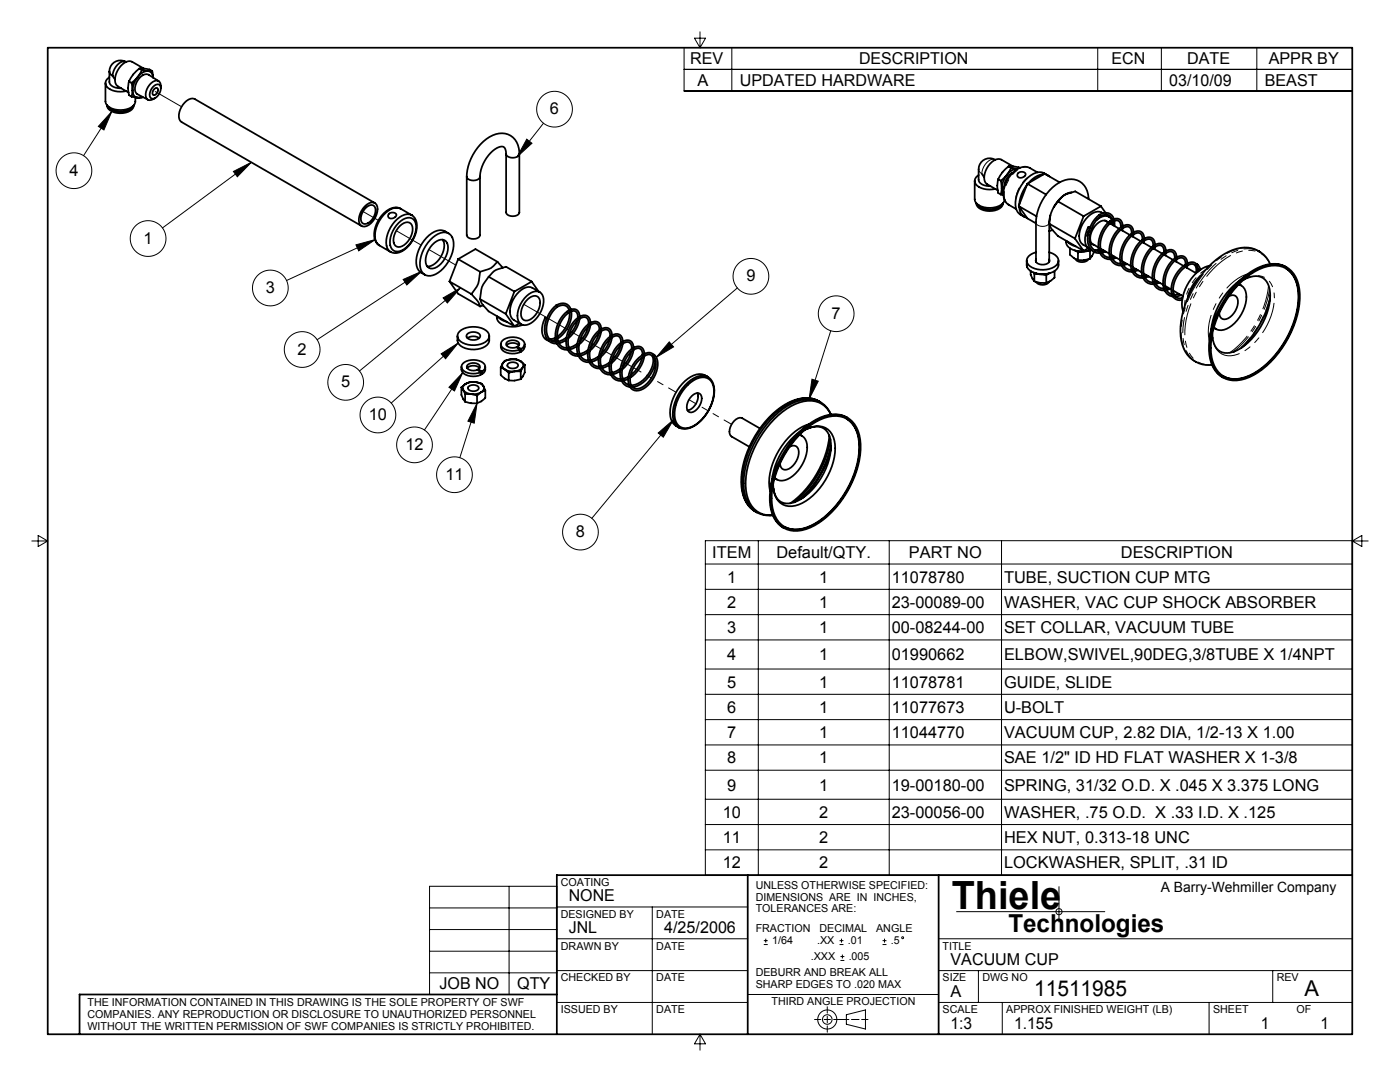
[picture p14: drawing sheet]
<svg xmlns="http://www.w3.org/2000/svg" width="279mm" height="216mm" viewBox="0 0 279 216" stroke-linecap="round" stroke-linejoin="round" font-family="sans-serif">
<defs><g id="words">
<text font-size="7.8" x="190" y="181.4">Thiele</text>
<text font-size="4.9" x="201.2" y="185.9">Technologies</text>
<g font-size="4.4">
<text x="206.4" y="198.8">11511985</text>
<text x="260.3" y="198.8">A</text>
</g>
<g font-size="3.3">
<text x="137.7" y="12.8">REV</text>
<text x="139.2" y="17.1">A</text>
<text x="147.6" y="17.1">UPDATED HARDWARE</text>
<text x="171.4" y="12.8">DESCRIPTION</text>
<text x="221.8" y="12.8">ECN</text>
<text x="233.4" y="17.1">03/10/09</text>
<text x="236.9" y="12.8">DATE</text>
<text x="252.4" y="17.1">BEAST</text>
<text x="253.2" y="12.8">APPR BY</text>
<text x="109.8" y="22.8">6</text>
<text x="13.9" y="35.1">4</text>
<text x="28.6" y="48.6">1</text>
<text x="53" y="58.5">3</text>
<text x="149" y="56.2">9</text>
<text x="166" y="63.6">7</text>
<text x="59.4" y="70.8">2</text>
<text x="68.1" y="77.3">5</text>
<text x="73.6" y="83.8">10</text>
<text x="80.9" y="89.8">12</text>
<text x="88.9" y="95.8">11</text>
<text x="114.9" y="107.2">8</text>
<text x="142.1" y="111.4">ITEM</text>
<text x="154.9" y="111.4">Default/QTY.</text>
<text x="181.4" y="111.4">PART NO</text>
<text x="223.7" y="111.4">DESCRIPTION</text>
<text x="145.1" y="116.2">1</text>
<text x="163.5" y="116.2">1</text>
<text x="178" y="116.2">11078780</text>
<text x="200.4" y="116.2">TUBE, SUCTION CUP MTG</text>
<text x="145.1" y="121.3">2</text>
<text x="163.5" y="121.3">1</text>
<text x="178" y="121.3">23-00089-00</text>
<text x="200.4" y="121.3">WASHER, VAC CUP SHOCK ABSORBER</text>
<text x="145.1" y="126.3">3</text>
<text x="145.1" y="131.8">4</text>
<text x="163.5" y="126.3">1</text>
<text x="163.5" y="131.8">1</text>
<text x="178" y="126.3">00-08244-00</text>
<text x="178" y="131.8">01990662</text>
<text x="200.4" y="126.3">SET COLLAR, VACUUM TUBE</text>
<text x="200.4" y="131.8">ELBOW,SWIVEL,90DEG,3/8TUBE X 1/4NPT</text>
<text x="145.1" y="137.2">5</text>
<text x="163.5" y="137.2">1</text>
<text x="178" y="137.2">11078781</text>
<text x="200.4" y="137.2">GUIDE, SLIDE</text>
<text x="145.1" y="142.2">6</text>
<text x="163.5" y="142.2">1</text>
<text x="178" y="142.2">11077673</text>
<text x="200.4" y="142.2">U-BOLT</text>
<text x="145.1" y="147.3">7</text>
<text x="163.5" y="147.3">1</text>
<text x="178" y="147.3">11044770</text>
<text x="200.4" y="147.3">VACUUM CUP, 2.82 DIA, 1/2-13 X 1.00</text>
<text x="145.1" y="152.3">8</text>
<text x="163.5" y="152.3">1</text>
<text x="200.4" y="152.3">SAE 1/2&quot; ID HD FLAT WASHER X 1-3/8</text>
<text x="145.1" y="157.7">9</text>
<text x="163.5" y="157.7">1</text>
<text x="178" y="157.7">19-00180-00</text>
<text x="200.4" y="157.7">SPRING, 31/32 O.D. X .045 X 3.375 LONG</text>
<text x="144.2" y="163.2">10</text>
<text x="163.5" y="163.2">2</text>
<text x="178" y="163.2">23-00056-00</text>
<text x="200.4" y="163.2">WASHER, .75 O.D. X .33 I.D. X .125</text>
<text x="144.2" y="168.2">11</text>
<text x="144.2" y="173.3">12</text>
<text x="163.5" y="168.2">2</text>
<text x="163.5" y="173.3">2</text>
<text x="200.4" y="168.2">HEX NUT, 0.313-18 UNC</text>
<text x="200.4" y="173.3">LOCKWASHER, SPLIT, .31 ID</text>
<text x="113.5" y="179.8">NONE</text>
<text x="113.5" y="186.2">JNL</text>
<text x="132.6" y="186.2">4/25/2006</text>
<text x="87.7" y="197.4">JOB NO</text>
<text x="103.2" y="197.4">QTY</text>
<text x="189.7" y="192.5">VACUUM CUP</text>
<text x="189.7" y="198.9">A</text>
<text x="189.7" y="205.2">1:3</text>
<text x="202.4" y="205.2">1.155</text>
<text x="251.6" y="205.2">1</text>
<text x="263.5" y="205.2">1</text>
</g>
<text font-size="2.8" x="231.7" y="178">A Barry-Wehmiller Company</text>
<g font-size="2.2">
<text x="111.9" y="176.8">COATING</text>
<text x="150.8" y="177.3">UNLESS OTHERWISE SPECIFIED:</text>
<text x="150.8" y="179.7">DIMENSIONS ARE IN INCHES,</text>
<text x="111.9" y="183.1">DESIGNED BY</text>
<text x="131" y="183.1">DATE</text>
<text x="150.8" y="182.1">TOLERANCES ARE:</text>
<text x="111.9" y="189.5">DRAWN BY</text>
<text x="131" y="189.5">DATE</text>
<text x="150.8" y="186">FRACTION</text>
<text x="154.1" y="188.4">1/64</text>
<text x="161.8" y="191.6">.XXX</text>
<text x="163.1" y="188.4">.XX</text>
<text x="163.5" y="186">DECIMAL</text>
<text x="169.2" y="188.4">.01</text>
<text x="169.4" y="191.6">.005</text>
<text x="174.9" y="186">ANGLE</text>
<text x="177.8" y="188.4">.5</text>
<text x="188.1" y="189.5">TITLE</text>
<text x="111.9" y="195.8">CHECKED BY</text>
<text x="131" y="195.8">DATE</text>
<text x="150.8" y="194.8">DEBURR AND BREAK ALL</text>
<text x="150.8" y="197.2">SHARP EDGES TO .020 MAX</text>
<text x="188.1" y="195.8">SIZE</text>
<text x="196.1" y="195.8">DWG NO</text>
<text x="254.8" y="195.8">REV</text>
<text x="17.5" y="200.7">THE INFORMATION CONTAINED IN THIS DRAWING IS THE SOLE PROPERTY OF SWF</text>
<text x="17.5" y="203.1">COMPANIES. ANY REPRODUCTION OR DISCLOSURE TO UNAUTHORIZED PERSONNEL</text>
<text x="111.9" y="202.2">ISSUED BY</text>
<text x="131" y="202.2">DATE</text>
<text x="154" y="200.6">THIRD ANGLE PROJECTION</text>
<text x="188.1" y="202.2">SCALE</text>
<text x="200.8" y="202.2">APPROX FINISHED WEIGHT (LB)</text>
<text x="242.1" y="202.2">SHEET</text>
<text x="258.8" y="202.2">OF</text>
<text x="17.5" y="205.5">WITHOUT THE WRITTEN PERMISSION OF SWF COMPANIES IS STRICTLY PROHIBITED.</text>
</g>
</g></defs>
<g fill="none" stroke="#000" stroke-width=".2">
<path d="M136.5 9.5v8.7h133.4M136.5 13.8h133.4M138.6 7.6h2.2l-1.1 1.9zM139.7 6.3v3.2M146.1 9.5l-.1 8.7M219.1 9.5v8.7M231.8 9.5v8.7M250.8 9.5v8.7M22.3 22.2l-1.6 3.7-1.1-.7zM22.3 22.2l-5.6 8.9M46.6 34.2l3.6-1.8-2.8 2.9zM50.2 32.4l-17.8 13.1"/>
<path d="M105.1 27.8l1.1 .8-3 2.7zM108.5 24.6l-5.3 6.7M71 48.9l3.9-1.1-3.3 2.3zM74.9 47.8l-17.7 8.2M80.5 55.8l3.6-1.7-2.9 2.8zM84.1 54.1l-20.8 13.7M88.4 59.4l3.5-2-2.6 3.1zM91.9 57.4l-20.2 16.6M147.2 57.5l-16.2 13.8M88 70.6l3.4-2.2-2.5 3.2zM91.4 68.4l-13.3 12M92.3 74.4l-1.6 3.6-1.1-.7z"/>
<path d="M92.3 74.4l-7.6 11.4M133.6 68.2l.8 1-3.4 2.1zM162 75.7l1.3 .4-1.8 3.5zM165.8 66l-4.3 13.6M95.2 80.5l-.6 3.9-1.2-.4zM95.2 80.5l-3.4 10.8M131.4 86.4l3-2.6-2 3.4zM134.4 83.8l-16.3 19.6M6.4 108h3.1M7.6 106.9l1.9 1.1-1.9 1zM140.8 107.9h129.1v66.7h-129.1zM140.8 117.6h129.1"/>
<path d="M140.8 112.5h129.1M151.3 107.9v66.7M177.5 107.9v66.7M199.9 107.9v66.7M269.9 108h3.2M269.9 108l1.9-1.1v2.1zM140.8 122.6h129.1M140.8 127.7h129.1M140.8 133.5h129.1M140.8 138.5h129.1M140.8 143.6h129.1M140.8 148.6h129.1"/>
<path d="M140.8 153.7h129.1M140.8 159.5h129.1M101.6 176.8v21.6M140.8 164.5h129.1M140.8 169.6h129.1M211.3 176.9v7.1M85.7 198.4v-21.6h25.4v21.6M85.7 194.1h25.4M85.7 189.8h25.4M85.7 185.5h25.4M85.7 181.2h25.4M111.1 187.3h38.1"/>
<path d="M111.1 193.7h38.1M111.1 181h38.1M130.2 181v25.4M149.2 198.4h38.1M152.4 188.5h.8M152.4 187.7h.8M152.8 187.3v.8M167.5 188.5h.8M167.5 187.7h.8M167.7 191.6h.8M167.7 190.9h.8M167.9 187.3v.8"/>
<path d="M168.1 190.5v.8M176.1 188.5h.8M176.1 187.7h.8M176.5 187.3v.8M187.3 187.3h82.6M187.3 193.7h82.6M190.9 181.9h29.6M195.3 193.7v6.3M254 193.7v6.3M111.1 200h38.1M139.7 206.4v3.1M139.7 206.4l1.1 1.9h-2.2z"/>
<path d="M162.6 203.4h1.2M164.5 203.4h1.2M165.1 200.9v1.3M165.1 202.8v1.3M165.1 204.7v1.3M166.4 203.4h3M168.9 202.5l3.8-1v3.8l-3.8-.9zM169.9 203.4h1.5M172 203.4h1.2M187.3 200h82.6M200 200v6.4M241.3 200v6.4"/>
<circle cx="14.8" cy="34.1" r="3.6"/>
<circle cx="110.7" cy="21.8" r="3.6"/>
<circle cx="29.6" cy="47.6" r="3.6"/>
<circle cx="54" cy="57.5" r="3.6"/>
<circle cx="149.9" cy="55.1" r="3.6"/>
<circle cx="60.3" cy="69.7" r="3.6"/>
<circle cx="69" cy="76.3" r="3.6"/>
<circle cx="166.9" cy="62.6" r="3.6"/>
<circle cx="75.4" cy="82.8" r="3.6"/>
<circle cx="82.7" cy="88.8" r="3.6"/>
<circle cx="90.7" cy="94.7" r="3.6"/>
<circle cx="115.8" cy="106.2" r="3.6"/>
<circle cx="180.1" cy="187.1" r=".19"/>
<circle cx="211.3" cy="181.9" r=".61"/>
<circle cx="165.1" cy="203.4" r=".95"/>
<circle cx="165.1" cy="203.4" r="1.9"/>
</g>
<g fill="none" stroke="#000" stroke-width=".35">
<path d="M9.5 9.5h260.4v196.9h-260.4zM21 16.6v3.6a2.03 2.03 0 0 0 1.9 1.6 3.9 3.9 0 0 0 4-1l.1-1.4M21.8 14.3v2a2.04 2.04 0 0 0 2.4 1.3M21.8 15.4a1.27 1.27 0 0 0-.8 1.2 1.27 1.27 0 0 0 .9 1.2l1.6 .5 1.7-.1M21.8 14.3a1.06 1.06 0 0 0 .7 .8M22.5 15.1l.4 .7M25.1 12.3a2.2 2.2 0 0 0-3.3 2M25.1 12.3a2.24 2.24 0 0 0-2.4 1.9l-.2 .9M25.1 12.3l.1 .1M25.7 16.2a5.2 5.2 0 0 0 0 2.8l.6 .3M25.7 16.2l.6 .3M26.3 16.5l.1 1.5"/>
<path d="M26.3 19.3l1.2 .2M26.4 18a1.27 1.27 0 0 0 1.1 1.5M26.4 18l-.1 1.3M27.5 15.4l-1.2 1.1M27.5 15.4a4.5 4.5 0 0 0-1.1 2.6M27.8 13.7l-1.2 1.2-.9 1.3M27.8 13.7h1.4l.7 .2 .5 .3M27.8 13.7l.5 .3M28.3 14l-.8 1.4M28.3 14l1.2 .2M28.4 19.3l-.9 .2M28.5 19.3l-.2 .2h-.8"/>
<path d="M28.7 13.7l-2.3-1.4a2.53 2.53 0 0 0-2.9 1.8l-.3 .5a2.19 2.19 0 0 0 .3 2.6l2.2 1.3M29.5 14.2a2.66 2.66 0 0 0-2 1.2M29.5 14.2a1.22 1.22 0 0 1 1.1 1.3M30.4 14.2h-.9M30.4 14.2l.1 1.3M30.5 17.3a.81 .81 0 0 1 .9-.5 .81 .81 0 0 1 .7 .7 2.13 2.13 0 0 1-1.7 2.2 1.06 1.06 0 0 1-.3-1.7zM30.8 17.8l.6-.2a.92 .92 0 0 1-.8 1.4 .79 .79 0 0 1 .2-1.2zM31.7 16.2l-2-1.3a1.53 1.53 0 0 0-1.9 .7 2.37 2.37 0 0 0-.4 3.2l2.1 1.1M32.1 17.6v-.4a.93 .93 0 0 0-.4-1 .93 .93 0 0 0-1.1 .1 3.1 3.1 0 0 0-1.4 3.2 .88 .88 0 0 0 1.4 .3l.4-.2M21.4 21v.1a2.65 2.65 0 0 0 3.1 1.5 2.13 2.13 0 0 0 2.2-1.5v-.1M21.4 21.1a3.4 3.4 0 0 0 4.6 .7l.7-.7M93.1 35.3v11.6a1.53 1.53 0 0 0 2.7 0v-11.6"/>
<path d="M93.1 35.3a1.53 1.53 0 0 0 2.7 0M101 30.7a1.08 1.08 0 0 0-1.1-1.4 6.9 6.9 0 0 0-4.1 6M101 30.7v11.7a1.53 1.53 0 0 0 2.6 0v-11.7M103.6 30.7a3.7 3.7 0 0 0-1.8-3.7 3.7 3.7 0 0 0-4.1 .3 10 10 0 0 0-4.6 8M103.6 30.7a1.53 1.53 0 0 1-2.6 0M194.5 36.1v3.7a2.03 2.03 0 0 0 1.9 1.6 3.9 3.9 0 0 0 3.9-1.1l.2-.5M195.3 34.9a1.27 1.27 0 0 0-.8 1.3 1.27 1.27 0 0 0 .9 1.1l1.6 .5 1.6-.1M195.9 34.7l.5 .7M198.6 31.9a2.2 2.2 0 0 0-3.3 1.9v2.1a2.04 2.04 0 0 0 2.4 1.2M198.6 31.9h.1M199.2 35.8a5.2 5.2 0 0 0 0 2.7l.5 .3M199.2 35.8l.5 .3"/>
<path d="M199.7 36.1l.2 1.4M199.7 38.8l.6 .1M199.9 37.5l.3 1.1M199.9 37.5l-.2 1.3M201 34.9l-1.3 1.2M201 34.9a4.5 4.5 0 0 0-1.1 2.6M201.3 33.2l-1.2 1.2-.9 1.4M201.3 33.2h.9l1.3 .3M201.3 33.2l.5 .3M201.8 33.5l-.8 1.4M201.8 33.5l1.2 .2a2.66 2.66 0 0 0-2 1.2M202.1 34.5a3.4 3.4 0 0 0-1.7 2.9"/>
<path d="M202.2 33.2l-2.4-1.3a2.53 2.53 0 0 0-2.8 1.7l-.3 .5a2.19 2.19 0 0 0 .3 2.7l2.1 1.2M203.2 34.5a.99 .99 0 0 1 1.5 .2 .95 .95 0 0 1-.7 .7 .95 .95 0 0 1-1-.3zM204.9 36.9l-1 1.9-.5 2.1M205 36.7l3.8 2.1M205 36.7l-1.7 4.4M205.5 33.5l1.5 .9M205.5 33.5a2.75 2.75 0 0 0-3.3 .9 5.7 5.7 0 0 0-1.8 5.3l.5 .8 1.9 1.2M208.3 34.8a4.2 4.2 0 0 0-3.1 1.8M208.8 34.9l.6 .3M209.1 35a2.78 2.78 0 0 0-3.9 .4 7 7 0 0 0-2.5 6.1 2.36 2.36 0 0 0 1.7 1.7M211.5 36.4l-3-1.7-3.5 2M213.9 38.4a4.6 4.6 0 0 0-3.6 2.9l-.7 1.8-.2 1.3"/>
<path d="M217.2 39.7a3.7 3.7 0 0 0-1.8-3.6 3.7 3.7 0 0 0-4.1 .4 10 10 0 0 0-4.6 7.9v7.9M72.8 41.2a1.48 1.48 0 0 1 2.4-.3 3.6 3.6 0 0 1-2.4 4.3 1.18 1.18 0 0 1-1.2-1.6l.5-1.5zM73.1 41.4a1 1 0 0 1 1.3-.5 1 1 0 0 1 .5 1.3 2.82 2.82 0 0 1-2.1 2.5 1.14 1.14 0 0 1-.7-1.7l.4-.9zM74.8 40.5l-35.9-20.7a1.72 1.72 0 0 0-2 .7 3.3 3.3 0 0 0-.9 3.6l36.2 21M75.7 48.9v.1M75.7 49l2.2 1.3M77.7 42.6a.99 .99 0 0 1 1.4 .2 .95 .95 0 0 1-.7 .8 .95 .95 0 0 1-.9-.3zM77.9 50.3h.1M79.5 44.5a2.35 2.35 0 0 1 3-.8 3.5 3.5 0 0 1-.2 4.1 3.7 3.7 0 0 1-3.4 2.4 1.86 1.86 0 0 1-1.1-2.3l.6-1.8zM79.8 45.1a1.46 1.46 0 0 1 2.4-.2 3.6 3.6 0 0 1-2.7 4.4 1.34 1.34 0 0 1-.9-1.8l.5-1.6zM80 41.7a2.75 2.75 0 0 0-3.4 .8 5.7 5.7 0 0 0-1.8 5.3l.2 .5 .7 .6M82.2 42.9a2.73 2.73 0 0 1 .9 3.3 5.6 5.6 0 0 1-3.9 4.3l-1.2-.2"/>
<path d="M82.2 42.9a2.88 2.88 0 0 0-3.4 1.3 5.7 5.7 0 0 0-1.5 5.3l.6 .8M82.2 42.9l-2.3-1.3a2.88 2.88 0 0 0-3.4 1.3 5.7 5.7 0 0 0-1.4 5.3l.6 .7M85.9 47.9a3.6 3.6 0 0 1 3.4-1.4 2.6 2.6 0 0 1 1.2 3.2 7.1 7.1 0 0 1-4.1 5.2 1.91 1.91 0 0 1-2.6-1.9 7.3 7.3 0 0 1 2.1-5.1zM86.3 48.8a1.98 1.98 0 0 1 2.7-.6 3.7 3.7 0 0 1-1 4.4 1.98 1.98 0 0 1-2.7 .6 3.7 3.7 0 0 1 1-4.4zM88.3 47.8a4.1 4.1 0 0 1-1.4 4.7 2.23 2.23 0 0 1-1.6 .7M89.6 46.6a2.78 2.78 0 0 0-4 .4 7 7 0 0 0-2.4 6.1 2.36 2.36 0 0 0 1.6 1.7M89.7 56.2l4.4 2.5M89.7 56.2l1.7 2.4 4.4 2.5M91.4 51.7l4.4 2.5M91.4 51.7l3.5-2 4.4 2.5M91.4 51.7l-1.7 4.5M94.1 58.7l1.3 1.4 .4 1"/>
<path d="M95.8 59.7l.5 1 1.2 1.4 5.2 3M95.8 59.7l5.1 2.9M95.8 54.2a6.1 6.1 0 0 1-1 3.5l-.7 1M97.5 55.2a5.3 5.3 0 0 0-1.5 3.3l-.2 1.2M97.5 55.2l.2-.1a3.4 3.4 0 0 1 2.3-1.6l1-.3 5.1 3M97.5 55.2l5.2 3M99.3 52.2l1 1.2M99.3 52.2a4.2 4.2 0 0 1-2.5 1.7l-1 .3M102.7 58.2l-1.8 4.4M105.1 59.1a2.2 2.2 0 0 1 2.9-.6 3.7 3.7 0 0 1-.3 4.1 3.5 3.5 0 0 1-3.5 2.2 1.98 1.98 0 0 1-.9-2.3l.6-1.8zM105.3 59.7a1.44 1.44 0 0 1 2.3-.1 3.6 3.6 0 0 1-2.7 4.4 1.36 1.36 0 0 1-.9-1.9l.6-1.5zM106.1 56.2l-3.4 2"/>
<path d="M106.1 56.2l1.4 2M107.7 58.3l-1.5-.9a2.61 2.61 0 0 0-3.1 1.3 4.9 4.9 0 0 0-1.2 4.4l.5 .7 1.6 .9M194.8 40.5v.1a2.65 2.65 0 0 0 3.2 1.5 2.13 2.13 0 0 0 2.2-1.5v-.1M194.9 40.6a3.4 3.4 0 0 0 4.6 .7l.6-.7M203.3 41.1l3.6 2.1M203.3 41.1l1.7 2.5 1.7 1M203.4 41.2v.2a1.98 1.98 0 0 0 1.5 2M204.9 52a2.14 2.14 0 0 0 2.2 2.6 4 4 0 0 0 4-1.1l.1-1.5M205.7 54.1a2.92 2.92 0 0 0 .7 2M206.3 54.4l.1 .2M206.4 56.1a4.8 4.8 0 0 0 2.4 .3M206.4 54.6v1.5"/>
<path d="M206.7 50.3a1.81 1.81 0 0 0-1.7 2.2 4 4 0 0 0 4.5 1.1 1.78 1.78 0 0 0 1.6-2.1 2.53 2.53 0 0 0-1.7-1.2M206.7 51.8v.4M206.9 54.6h-.5M208.3 54.8l.5 .1M208.8 54.9v1.5M209.2 54.6l-.4 .3M209.4 56.2a1.67 1.67 0 0 1-2.6 0M209.4 51.8a.87 .87 0 0 1-1.1 1h-.4a1.4 1.4 0 0 1-1.2-.6M209.4 44.7v7.6M209.4 46.1h.1M209.4 46v.1M209.4 44.6l.5 1.1 1.2 1.4 5.2 3"/>
<path d="M209.4 44.6l5.1 3M209.5 54.5l-1.5 .3-1.4-.3M209.6 42.9l-.2 1.7M210.1 45.9l-.7 .2M210.5 54.1v1.3l-.9 .7-.8 .3M211.1 40.2l-.8 1.2M211.1 40.2l.2-.2a3.4 3.4 0 0 1 2.3-1.5l1-.3 5.1 2.9M211.1 40.2l5.2 2.9M212.8 48a1.9 1.9 0 0 0 1.9 2l1.8 .1 1.2-.2M213 48.2a2.91 2.91 0 0 0 1.7 1M213.5 49.5v1.3l.8 .7 .8 .4M214.5 50l1.3 .2 1.5-.2"/>
<path d="M214.5 47.6l1.8 2.5M214.6 51.7a1.68 1.68 0 0 0 2.6 0M214.8 50.1l.3 .3M215.1 50.4v1.5M215.6 50.2l-.5 .2M216.3 43.1l-1.8 4.5M217 50.1h.5M217.2 49.5l-.9 .6M217.2 45.3a4.2 4.2 0 0 0-.3 4l.9 .6M217.3 46.1l-.3 1M217.3 50h.1M217.5 45.4l-.3-.1 .3 .2"/>
<path d="M217.5 51.6a4.8 4.8 0 0 1-2.4 .3M217.5 50.1v1.5M217.6 49.9l-.1 .2M217.9 48.6l1.3 .8M218.3 50.3l-.8 1.3M218.9 43.9l.2-.2a1.66 1.66 0 0 1 2.8 .2M219.3 49.7l-.8 .2M219.4 42.9a6.1 6.1 0 0 0-2.1 6.3 2.09 2.09 0 0 0 2.2 1.3M219.4 42.9l.2 .1v.2M219.4 42.9a1.85 1.85 0 0 1 2.9 .8M219.6 43.2a1.44 1.44 0 0 1 2.4 .7M219.6 43.2a5.5 5.5 0 0 0-1.8 6 1.68 1.68 0 0 0 1.6 .9"/>
<path d="M219.6 49.6l1.8 1M219.7 41.1l-3.4 2M219.7 41.1l.9 1.4M220.1 42.6a2.15 2.15 0 0 0-2.9 .6 5.2 5.2 0 0 0-1.7 4.9 2.3 2.3 0 0 0 1.4 1.2M220.2 50l-.4 .1M220.5 44l.7 .4M220.6 42.8l.7 .5M220.6 50.2l-.7 .2M220.9 42.9l.2 .2M221.1 44.3a1.26 1.26 0 0 0-1.8 .1 3.8 3.8 0 0 0-1.6 4l.2 .3 .6 .2M221.5 44.6l1.8 1M221.8 50.9l1.7 1"/>
<path d="M222 44.2l.1 .7M222.4 51.2l-.5 .1M222.4 44.1v1M222.8 51.4l-.7 .3M223.7 45.3a.99 .99 0 0 0-.3-1.1 .99 .99 0 0 0-1.2-.1 5.5 5.5 0 0 0-2.3 6.3 1.68 1.68 0 0 0 1.6 1M223.7 45.8l1.8 1.1M223.9 52.1l1.8 1M224 45.6v.4M224.1 45.1a1.31 1.31 0 0 0-.6-1.3 1.31 1.31 0 0 0-1.3 0 5.9 5.9 0 0 0-2.7 6.6 2.09 2.09 0 0 0 2.2 1.3M224.5 52.4l-.4 .2M224.9 52.7l-.7 .2M225.8 46.6a1 1 0 0 0-.2-1.1 1 1 0 0 0-1.2-.1 5.5 5.5 0 0 0-2.3 6.3 1.68 1.68 0 0 0 1.6 .9"/>
<path d="M225.8 47.1l1.8 1M226.1 53.3l1.7 1M226.2 46.8l-.1 .4M226.2 46.4a1.31 1.31 0 0 0-.5-1.3 1.31 1.31 0 0 0-1.4-.1 5.9 5.9 0 0 0-2.7 6.7 2.09 2.09 0 0 0 2.2 1.3M226.7 53.7l-.5 .1M227.1 53.9l-.7 .3M228 47.8a1 1 0 0 0-.3-1.1 1 1 0 0 0-1.2-.1 5.5 5.5 0 0 0-2.3 6.3 1.68 1.68 0 0 0 1.6 .9M228 48.3l1.8 1.1M228.3 54.6l1.7 1M228.3 48.1v.4M228.4 47.6a1.31 1.31 0 0 0-.6-1.3 1.31 1.31 0 0 0-1.3-.1 5.9 5.9 0 0 0-2.7 6.7 2.09 2.09 0 0 0 2.2 1.3M228.8 54.9l-.4 .1"/>
<path d="M229.3 55.2l-.8 .2M230.1 49.1a1 1 0 0 0-.2-1.2 1 1 0 0 0-1.2 0 5.5 5.5 0 0 0-2.3 6.2 1.68 1.68 0 0 0 1.6 1M230.1 49.6l1.9 1M230.4 55.8l1.7 1M230.5 49.3l-.1 .4M230.5 48.9a1.31 1.31 0 0 0-.5-1.3 1.31 1.31 0 0 0-1.4-.1 5.9 5.9 0 0 0-2.7 6.7 2.09 2.09 0 0 0 2.2 1.3M231 56.2l-.5 .1M231.4 56.4l-.7 .3M232.3 50.3a1 1 0 0 0-.3-1.1 1 1 0 0 0-1.2-.1 5.5 5.5 0 0 0-2.3 6.3 1.68 1.68 0 0 0 1.6 .9M232.3 50.8l1.8 1.1M232.6 57.1l1.1 .7M232.7 50.5l-.1 .5"/>
<path d="M232.7 50.1a1.31 1.31 0 0 0-.6-1.3 1.31 1.31 0 0 0-1.3-.1 5.9 5.9 0 0 0-2.7 6.7 2.09 2.09 0 0 0 2.2 1.3M233.1 57.4l-.4 .1M233.6 57.6l-.8 .3M234.1 58l2 1.1M234.4 51.5a1 1 0 0 0-.3-1.1 1 1 0 0 0-1.1-.1 5.5 5.5 0 0 0-2.3 6.3 1.68 1.68 0 0 0 1.6 1M234.5 52.1l1.7 1M234.8 51.8l-.1 .4M234.8 51.3a1.31 1.31 0 0 0-.5-1.2 1.31 1.31 0 0 0-1.4-.1 5.9 5.9 0 0 0-2.7 6.6 2.09 2.09 0 0 0 2.2 1.3M235.3 58.6l-1 .2M235.7 58.9l-1.1 .3M236.6 53.3l2.1 1.2M236.6 52.8a1 1 0 0 0-.3-1.1 1 1 0 0 0-1.2-.1 5.5 5.5 0 0 0-2.3 6.3 1.64 1.64 0 0 0 1.1 .9"/>
<path d="M236.6 52.8l.2 .1v.2M236.6 52.8a5.9 5.9 0 0 0-2.7 5.9 1.63 1.63 0 0 0 2.1 1.1M236.8 53.1a5.4 5.4 0 0 0-2.5 5.7 1.27 1.27 0 0 0 1.7 .6M236.8 53.1l.5-.3a.98 .98 0 0 1 1.1 .1 .98 .98 0 0 1 .4 1.1l-.1 .5M237 53l-.1 .5M237 52.6a1.31 1.31 0 0 0-.5-1.3 1.31 1.31 0 0 0-1.4-.1 5.9 5.9 0 0 0-2.7 6.7 2.08 2.08 0 0 0 1.7 1.3M238.7 53l.3 .4 .2 .7M238.8 52.7l-.3-.2a1.57 1.57 0 0 0-1.9 .3M238.9 52.7l.5 .7 .2 .4M239.1 53.7v.5M239.5 55.1l-1.5 1.9-.9 2.1M241.4 53a8.2 8.2 0 0 0-5.5 7v1.3l.2 .8"/>
<path d="M245.3 59.1a1.17 1.17 0 0 1 1.4 0 1.17 1.17 0 0 1 .4 1.4 3.7 3.7 0 0 1-2.8 3.2 1.09 1.09 0 0 1-1-1.2M247.1 56.9a10.9 10.9 0 0 1 7.5-3.9 4.7 4.7 0 0 1 4.5 4.4 17.7 17.7 0 0 1-4.5 13.5 11.4 11.4 0 0 1-8.3 4.8 4.7 4.7 0 0 1-4.5-4.4 17.7 17.7 0 0 1 4.5-13.5zM247.2 56.8a2.47 2.47 0 0 1 1.5 3.1 7.5 7.5 0 0 1-4.4 5.9 1.93 1.93 0 0 1-2-.5M247.3 56.7l.4 .3M247.7 56.1a10 10 0 0 1 7.5-3.3 5 5 0 0 1 4.1 4.9 18.6 18.6 0 0 1-4.9 13.6 12.4 12.4 0 0 1-7.6 4.6 4.8 4.8 0 0 1-5.2-4.5 18 18 0 0 1 4.5-13.6zM248.4 55.2a15.7 15.7 0 0 0-6.9 12M248.9 55.5a2.93 2.93 0 0 1 4.5 2.3 13 13 0 0 1-7.2 12.4M248.9 55.5l-.8 .4M251 50l.4 .2-.2-.1a5 5 0 0 1 2.3 2.6M251.1 50.1a6.5 6.5 0 0 0-6.8 .6 19.5 19.5 0 0 0-8.7 15.5 6.5 6.5 0 0 0 2.8 5.8M253.5 59.6a20.6 20.6 0 0 1-5.7 9.7M256.6 53.5a6.2 6.2 0 0 1 2.5 5.7 19.2 19.2 0 0 1-9.6 15.7 5.9 5.9 0 0 1-5.3 .2"/>
<path d="M256.8 53.3a5.6 5.6 0 0 0-5.5 0 19.4 19.4 0 0 0-9.8 13.5 8.9 8.9 0 0 0 1.5 7.7l1.1 .8M91.3 67a2.14 2.14 0 0 0 2.2 2.6 4 4 0 0 0 4-1.1l.1-1.5M91.7 66.1a4.5 4.5 0 0 1 5.6 .1 1.39 1.39 0 0 1-.9 2.3 4.7 4.7 0 0 1-4.8-.6 1.18 1.18 0 0 1 .1-1.8zM92.1 77.3a3.3 3.3 0 0 0 .7 2.9M92.1 77.3l.4 .5M92.1 73.2a1.62 1.62 0 0 0 1.8 1.9h1.1l.9-.3v-.5M92.5 77.8a2.06 2.06 0 0 0 1.5 .8M92.5 77.8l.3 .8M92.8 78.6v1.6M92.9 76.6a.88 .88 0 0 0-.4 1.2M92.9 76.6l-.8 .7M93.2 73.5a1.79 1.79 0 0 1 2.5 0"/>
<path d="M93.3 67.5a2.03 2.03 0 0 1 2.3 0M93.3 66.6a1.78 1.78 0 0 1 2.5 .4 1.2 1.2 0 0 1-1.5 .8 .92 .92 0 0 1-1.1-1zM93.5 77.1a1.3 1.3 0 0 1 2.1 .4 1.3 1.3 0 0 1-2.2 0zM94 78.6l1.2 .3M94 78.6h-1.2M94.9 76.2a2.06 2.06 0 0 1 1.6 .9M94.9 76.2a3.2 3.2 0 0 0-2 .4M94.9 76.2l1.2 .3 .4 .6M94.9 76.2a2.53 2.53 0 0 0-2 .4M95.2 78.9v1.6M95.4 73.7a.63 .63 0 0 0 .4-.7 .63 .63 0 0 0-.7-.5l-.8-.1a.83 .83 0 0 0-1 1.1 1.87 1.87 0 0 0 2 .3l.6 .5M95.4 73.7l.8 .4"/>
<path d="M95.4 73.7v.2M95.9 74.5l.3 .2M96 78.3l-.8 .6M96 78.3a3.2 3.2 0 0 1-2 .3M96.2 74.1a1.03 1.03 0 0 0 .6-1 1.03 1.03 0 0 0-.7-.9 3.3 3.3 0 0 0-3.9 .6 1.29 1.29 0 0 0 1.2 1.6l1 .2 1.5-.3M96.2 74.1v.6M96.5 60.9l-.7 .2M96.5 77.1a.88 .88 0 0 1-.5 1.2M96.5 77.1l.4 .8M96.8 73.2a1.35 1.35 0 0 1-.6 1.5M96.9 77.9v1.5l-.9 .7-.8 .4M96.9 77.9l-.9 .4"/>
<path d="M99.2 63.1a1.9 1.9 0 0 0 1.9 2l1.8 .1 1.4-.4M99.4 63.2a2.92 2.92 0 0 0 1.7 1M99.9 73.3v1.5l.8 .7 .8 .4M99.9 73.3l.8 .4M99.9 68.7a1.58 1.58 0 0 0 1.8 1.8h1l1-.2v-.5M100.3 72.5a.86 .86 0 0 0 .4 1.2M100.3 72.5l-.4 .8M100.7 73.7a3.1 3.1 0 0 0 2 .4M100.7 73.7l.8 .7M100.9 62.6l1.8 2.5M101.1 68.9a1.79 1.79 0 0 1 2.5 0M101.4 72.6a1.35 1.35 0 0 1 2 .3 1.28 1.28 0 0 1-2.1 .1z"/>
<path d="M101.5 74.4v1.5M101.9 71.7a3.1 3.1 0 0 1 2 .4M101.9 71.7a2.13 2.13 0 0 0-1.6 .8M101.9 71.7l-1.2 .3-.4 .5M101.9 71.7h1.2l.8 .4M102.7 74.1l-1.2 .3M102.7 74.1h1.2M103.3 69.2a.63 .63 0 0 0 .3-.7 .63 .63 0 0 0-.6-.5l-.8-.1a.87 .87 0 0 0-1.1 1 1.83 1.83 0 0 0 2 .4l.6 .5M103.3 69.2l.7 .4M103.3 69.2v.2M103.7 64.5l-1 .6M103.7 70l.3 .2"/>
<path d="M103.9 75.6a4.8 4.8 0 0 1-2.4 .3M103.9 74.1v1.5M103.9 72.1a.86 .86 0 0 1 .4 1.2M103.9 72.1l.8 .7M104 69.6a1.03 1.03 0 0 0 .7-1 1.03 1.03 0 0 0-.7-.9 3.3 3.3 0 0 0-3.9 .6 1.23 1.23 0 0 0 1.1 1.6l1 .1 1.5-.2M104 69.6v.6M104.3 73.3a2.13 2.13 0 0 1-1.6 .8M104.3 73.3l-.4 .8M104.7 68.7a1.34 1.34 0 0 1-.7 1.5M104.7 72.8a3.1 3.1 0 0 1-.8 2.8M104.7 72.8l-.4 .5M108.8 63.4a4.2 4.2 0 0 0-.2 4l.9 .6"/>
<path d="M109.1 63.5l-.3-.1 .4 .1M110.9 67.4l-.6 .2h-.6M110.9 67.8l-.7 .2M111 60.9a6.1 6.1 0 0 0-2 6.3 2.09 2.09 0 0 0 2.1 1.3M111 60.9l.2 .3a5.7 5.7 0 0 0-1.8 6 1.68 1.68 0 0 0 1.6 1M111 60.9a1.85 1.85 0 0 1 2.9 .9M111.2 61.2a1.44 1.44 0 0 1 2.4 .7M113 67.8l-1.5 .7M113.1 67.3l-.8 .5-.9 .3M113.7 62.3a5.7 5.7 0 0 1-2.5 4.9M114 62.1a6.1 6.1 0 0 1-2.7 5.5M115.1 69.1l-1.4 .6"/>
<path d="M115.2 68.6l-.8 .5-.9 .3M115.2 64l-.6 1.6-1.1 1.3M115.3 63.4a.99 .99 0 0 0-.3-1.1 .99 .99 0 0 0-1.1-.1 5.5 5.5 0 0 0-2.4 6.3 1.68 1.68 0 0 0 1.7 .9M115.7 63.6l-.3 1.2-.6 1.2-1.4 1.5M115.7 63.2a1.31 1.31 0 0 0-.5-1.3 1.31 1.31 0 0 0-1.4-.1 5.9 5.9 0 0 0-2.7 6.7 2.09 2.09 0 0 0 2.2 1.3M117.3 70.3l-1.5 .7M117.4 69.8l-.8 .5-.9 .3M117.4 65.2l-.7 1.6-1 1.3M117.5 64.6a1 1 0 0 0-.3-1.1 1 1 0 0 0-1.2-.1 5.5 5.5 0 0 0-2.3 6.3 1.68 1.68 0 0 0 1.6 1M117.8 64.9l-.3 1.1-.6 1.2-1.3 1.6M117.8 64.4a1.31 1.31 0 0 0-.5-1.3 1.31 1.31 0 0 0-1.4-.1 5.9 5.9 0 0 0-2.6 6.7 2.09 2.09 0 0 0 2.2 1.3M119.5 71.6l-1.5 .6"/>
<path d="M119.5 71l-.8 .6-.9 .3M119.5 66.5l-.6 1.6-1.1 1.3M119.6 65.9a1 1 0 0 0-.3-1.1 1 1 0 0 0-1.1-.1 5.5 5.5 0 0 0-2.4 6.3 1.68 1.68 0 0 0 1.7 .9M120 66.1l-.3 1.1-.6 1.3-1.4 1.5M120 65.7a1.31 1.31 0 0 0-.5-1.3 1.31 1.31 0 0 0-1.4-.1 5.9 5.9 0 0 0-2.7 6.7 2.09 2.09 0 0 0 2.2 1.3M121.6 72.8l-1.4 .7M121.7 72.3l-.8 .5-.9 .3M121.7 67.7l-.7 1.6-1 1.3M121.8 67.1a1 1 0 0 0-.3-1.1 1 1 0 0 0-1.2-.1 5.5 5.5 0 0 0-2.3 6.3 1.68 1.68 0 0 0 1.6 .9M122.1 67.4l-.2 1.1-.7 1.2-1.3 1.6M122.1 66.9a1.31 1.31 0 0 0-.5-1.3 1.31 1.31 0 0 0-1.4-.1 5.9 5.9 0 0 0-2.6 6.7 2.09 2.09 0 0 0 2.2 1.3M123.8 74l-1.5 .7"/>
<path d="M123.8 73.5l-.8 .5-.9 .3M123.8 68.9l-.6 1.6-1.1 1.4M123.9 68.4a1 1 0 0 0-.3-1.2 1 1 0 0 0-1.1-.1 5.5 5.5 0 0 0-2.4 6.3 1.68 1.68 0 0 0 1.7 1M124.3 68.6l-.3 1.1-.6 1.3-1.4 1.5M124.3 68.2a1.31 1.31 0 0 0-.5-1.3 1.31 1.31 0 0 0-1.4-.1 5.9 5.9 0 0 0-2.7 6.7 2.09 2.09 0 0 0 2.2 1.3M125.4 75.6l-.9 .4M125.4 75.1l-1.1 .5M126 70.2l-.7 1.6-1 1.3M126.1 69.6a1 1 0 0 0-.3-1.1 1 1 0 0 0-1.2-.1 5.5 5.5 0 0 0-2.3 6.3 1.68 1.68 0 0 0 1.6 .9M126.4 69.8l-.2 1.2-.7 1.2-1.3 1.5M126.4 69.4a1.31 1.31 0 0 0-.5-1.3 1.31 1.31 0 0 0-1.4-.1 5.9 5.9 0 0 0-2.6 6.7 2.09 2.09 0 0 0 2.2 1.3M128.2 71.4l-.7 1.6-.8 1.1-.8 .7"/>
<path d="M128.2 70.9a1 1 0 0 0-.3-1.2 1 1 0 0 0-1.1-.1 5.5 5.5 0 0 0-2.4 6.3 1.65 1.65 0 0 0 1.1 .9M128.2 70.9l.2 .1v.2M128.4 71.2l.5-.3a.98 .98 0 0 1 1.2 0 .98 .98 0 0 1 .3 1.1 5.4 5.4 0 0 1-4.4 4.9M128.6 71.1a6.4 6.4 0 0 1-2.8 4.3M128.6 70.6a1.31 1.31 0 0 0-.5-1.2 1.31 1.31 0 0 0-1.4-.1 5.9 5.9 0 0 0-2.7 6.6 2.08 2.08 0 0 0 1.7 1.3M130.3 71.1a2.98 2.98 0 0 1 .2 3.4 4.7 4.7 0 0 1-3.4 3.1 1.56 1.56 0 0 1-1.3-2.1 6 6 0 0 1 2.6-4.3M130.4 70.8l-.2-.3a1.57 1.57 0 0 0-2 .4M130.6 70.8a3.4 3.4 0 0 1 .2 3.9 5 5 0 0 1-3.7 3.3 2.05 2.05 0 0 1-1.7-2.8 6.4 6.4 0 0 1 2.8-4.3M130.7 71.7a5.9 5.9 0 0 1-4.5 5.5M137.3 76.8a4 4 0 0 1 3.8-1.4 2.85 2.85 0 0 1 1.3 3.4 8 8 0 0 1-5.1 6.6 2.23 2.23 0 0 1-2.7-2.4 8.5 8.5 0 0 1 2.7-6.2zM138 79.1a1.09 1.09 0 0 1 1-.7 1.09 1.09 0 0 1 1 .7 2.79 2.79 0 0 1-2.3 3.2 1.35 1.35 0 0 1-.5-2zM139.2 78.4a2.86 2.86 0 0 1-2 3.5"/>
<path d="M141.1 75.1a3.2 3.2 0 0 1 1.4 3.5 8.6 8.6 0 0 1-4.8 6.8 2.54 2.54 0 0 1-2.2-.1M141.1 75.1l.2 .1a3.1 3.1 0 0 0-4 .4 8.5 8.5 0 0 0-3.4 8 2.56 2.56 0 0 0 1.6 1.7M141.1 75.1a3.7 3.7 0 0 0-3.9 1.3 8.5 8.5 0 0 0-2.8 7.5 2.32 2.32 0 0 0 1.1 1.4M238.3 72l.4 .2a4.9 4.9 0 0 0 3.2 .6M241.9 66.6l.1 .9M242 67.4a2.92 2.92 0 0 0 4.3 2.7M242.2 65.4l.5 .3M92.8 80.2a4.8 4.8 0 0 0 2.4 .3M151.7 85.5l-3.6-2.1a2.15 2.15 0 0 0-2.4 1.8 1.47 1.47 0 0 0 .3 1.9l3.5 2.1M154.4 97.4a2.92 2.92 0 0 0 4.3 2.8M154.6 95.4l.4 .3M157.6 89.1a1.17 1.17 0 0 1 1.4 0 1.17 1.17 0 0 1 .4 1.4 3.7 3.7 0 0 1-2.7 3.2 1.09 1.09 0 0 1-1-1.2"/>
<path d="M159.4 86.9a10.9 10.9 0 0 1 7.5-3.9 4.7 4.7 0 0 1 4.5 4.4 17.7 17.7 0 0 1-4.5 13.5 11.4 11.4 0 0 1-8.3 4.8 4.7 4.7 0 0 1-4.4-4.4 17.7 17.7 0 0 1 4.4-13.5zM159.5 86.8a2.47 2.47 0 0 1 1.6 3.1 7.5 7.5 0 0 1-4.5 5.9 1.92 1.92 0 0 1-2-.5M159.6 86.7l.5 .3M160 86.1a10 10 0 0 1 7.5-3.3 5 5 0 0 1 4.2 4.9 18.6 18.6 0 0 1-4.9 13.7 12.4 12.4 0 0 1-7.6 4.5 4.8 4.8 0 0 1-5.2-4.5 18 18 0 0 1 4.4-13.6zM160.5 85.9a4 4 0 0 1 5.2 .2 6.8 6.8 0 0 1 .6 6 13.1 13.1 0 0 1-6.9 8.6 3.5 3.5 0 0 1-5.1-3.3v-.8M160.7 85.2a15.7 15.7 0 0 0-6.9 12M161.2 85.5a2.93 2.93 0 0 1 4.5 2.3l.1 1.2M161.4 84.7a12.7 12.7 0 0 0-7.5 8.9 8.7 8.7 0 0 0-.2 4.4M163.5 80.1a6.5 6.5 0 0 0-6.8 .6 19.5 19.5 0 0 0-8.8 15.5 6.5 6.5 0 0 0 2.8 5.8M163.6 80.2a5 5 0 0 1 2.3 2.6M165.5 86.9a19.6 19.6 0 0 1-7.8 13.6M165.7 87.6a20.2 20.2 0 0 1-7.3 12.7"/>
<path d="M165.8 82.7a4.7 4.7 0 0 0-6.2-2.4 17.5 17.5 0 0 0-9.6 10.3 12.3 12.3 0 0 0-.4 9.7 4.5 4.5 0 0 0 4.6 2.5M165.8 89.6a20.6 20.6 0 0 1-5.6 9.8M165.8 89.1a20.6 20.6 0 0 1-6 10.5M165.8 89a13.3 13.3 0 0 1-7.2 11.2M169 83.6a6.2 6.2 0 0 1 2.5 5.6 19.2 19.2 0 0 1-9.7 15.7 5.9 5.9 0 0 1-5.3 .2M169.1 83.4a5.6 5.6 0 0 0-5.4-.1 19.4 19.4 0 0 0-9.8 13.5 8.9 8.9 0 0 0 1.4 7.7l1.1 .9M151 102.2a5.8 5.8 0 0 1-2.6-4.8 19.4 19.4 0 0 1 9.6-16.9 5.9 5.9 0 0 1 5.7-.3 5.6 5.6 0 0 0-5.6-.1 19.4 19.4 0 0 0-9.8 13.5 8.9 8.9 0 0 0 1.5 7.7 5.3 5.3 0 0 0 4.5 1.5M149.2 174.6v31.8M187.3 174.6v31.8M269.9 174.6h-158.8v31.8M111.1 198.4h-95.2v8"/>
<circle cx="238.8" cy="52.9" r=".18"/>
<circle cx="130.5" cy="70.9" r=".18"/>
</g>
<path d="M46.6 34.2l3.6-1.8-2.8 2.9zM71 48.9l3.9-1.1-3.3 2.3zM80.5 55.8l3.6-1.7-2.9 2.8zM88.4 59.4l3.5-2-2.6 3.1zM131.4 86.4l3-2.6-2 3.4zM105.1 27.8l1.1 .8-3 2.7zM162 75.7l1.3 .4-1.8 3.5zM95.2 80.5l-.6 3.9-1.2-.4zM92.3 74.4l-1.6 3.6-1.1-.7zM88 70.6l3.4-2.2-2.5 3.2zM22.3 22.2l-1.6 3.7-1.1-.7zM133.6 68.2l.8 1-3.4 2.1z" fill="#000"/>
<g fill="none" stroke="#000" stroke-width=".2" stroke-dasharray="6.3 1.3 1.3 1.3 1.3 1.3">
<path d="M30.4 18.6l.2-.6a.57 .57 0 0 1 .9-.3l-.1 .8a.57 .57 0 0 1-.9 .3l-.1-.2M31 18.3l5.2 3M195.9 34.7a1.06 1.06 0 0 1-.6-.9M198.6 31.9a2.24 2.24 0 0 0-2.5 1.8l-.2 1M200.5 39.6l.4 .9 .3 .3M72.4 42.2l3.1 1.8M79.1 46l4.9 2.9M85.6 49.8l5.4 3.1M209.4 44.4a1.53 1.53 0 0 1-2.7 0M237.1 59.1l-.2 .8M239.7 54.9l-.2 .2M104.5 60.7l4.7 2.7"/>
<path d="M109.5 63.6l1.8 1M111.7 64.8l1.8 1.1M113.8 66.1l1.8 1M116 67.3l1.8 1.1M118.1 68.6l1.8 1M120.3 69.8l1.8 1.1M122.4 71l1.8 1.1M124.6 72.3l1.5 .9"/>
</g>
<path d="M236.4 61.1a9 9 0 0 1 4.2-7.3" fill="none" stroke="#000" stroke-width=".2" stroke-dasharray="6.3 1.3 1.3 1.3 1.3 1.3" stroke-dashoffset="5.1"/>
<path d="M254.3 59.4a13.3 13.3 0 0 1-7.2 11.3 3.5 3.5 0 0 1-5.1-3.2" fill="none" stroke="#000" stroke-width=".2" stroke-dasharray="6.3 1.3 1.3 1.3 1.3 1.3" stroke-dashoffset="-1.1"/>
<path d="M248.9 55.5a3.5 3.5 0 0 1 5.4 3.1v.8" fill="none" stroke="#000" stroke-width=".2" stroke-dasharray="6.3 1.3 1.3 1.3 1.3 1.3" stroke-dashoffset="5.4"/>
<path d="M241.3 68a12.4 12.4 0 0 1 3.6-10.6 9.1 9.1 0 0 1 4.2-2.8" fill="none" stroke="#000" stroke-width=".2" stroke-dasharray="6.3 1.3 1.3 1.3 1.3 1.3" stroke-dashoffset="1.2"/>
<path d="M253.5 52.7a4.7 4.7 0 0 0-6.3-2.4 17.5 17.5 0 0 0-9.5 10.3 12.3 12.3 0 0 0-.4 9.7 4.5 4.5 0 0 0 4.6 2.5" fill="none" stroke="#000" stroke-width=".2" stroke-dasharray="6.3 1.3 1.3 1.3 1.3 1.3" stroke-dashoffset="3.5"/>
<path d="M202.7 40.4a6.5 6.5 0 0 1 3.1-5.5M253.5 59.1a20.6 20.6 0 0 1-6.1 10.5M236 66.4a19.6 19.6 0 0 1 9.7-15.9 6 6 0 0 1 5.5-.4M238.7 72.2a5.8 5.8 0 0 1-2.6-4.8l-.1-1" fill="none" stroke="#000" stroke-width=".2" stroke-dasharray="6.3 1.3 1.3 1.3 1.3 1.3" stroke-dashoffset="3.3"/>
<path d="M251 50a6.2 6.2 0 0 0-6.1 .5 19.7 19.7 0 0 0-9.2 16.2 6.1 6.1 0 0 0 2.6 5.3" fill="none" stroke="#000" stroke-width=".2" stroke-dasharray="6.3 1.3 1.3 1.3 1.3 1.3" stroke-dashoffset="-.1"/>
<path d="M246.1 70.2a20.2 20.2 0 0 0 7.3-12.6" fill="none" stroke="#000" stroke-width=".2" stroke-dasharray="6.3 1.3 1.3 1.3 1.3 1.3" stroke-dashoffset="2"/>
<path d="M253.2 56.9a19.6 19.6 0 0 1-7.8 13.5" fill="none" stroke="#000" stroke-width=".2" stroke-dasharray="6.3 1.3 1.3 1.3 1.3 1.3" stroke-dashoffset="1.5"/>
<path d="M205.5 33.5a2.44 2.44 0 0 0-2.9 .8 6.3 6.3 0 0 0-2.1 5.3" fill="none" stroke="#000" stroke-width=".2" stroke-dasharray="6.3 1.3 1.3 1.3 1.3 1.3" stroke-dashoffset="4.9"/>
<path d="M126.4 73.4l8.5 4.9M137.5 79.8l8.5 4.9" fill="none" stroke="#000" stroke-width=".2" stroke-dasharray="6.3 1.3 1.3 1.3 1.3 1.3" stroke-dashoffset="4.6"/>
<use href="#words"/>
</svg>
